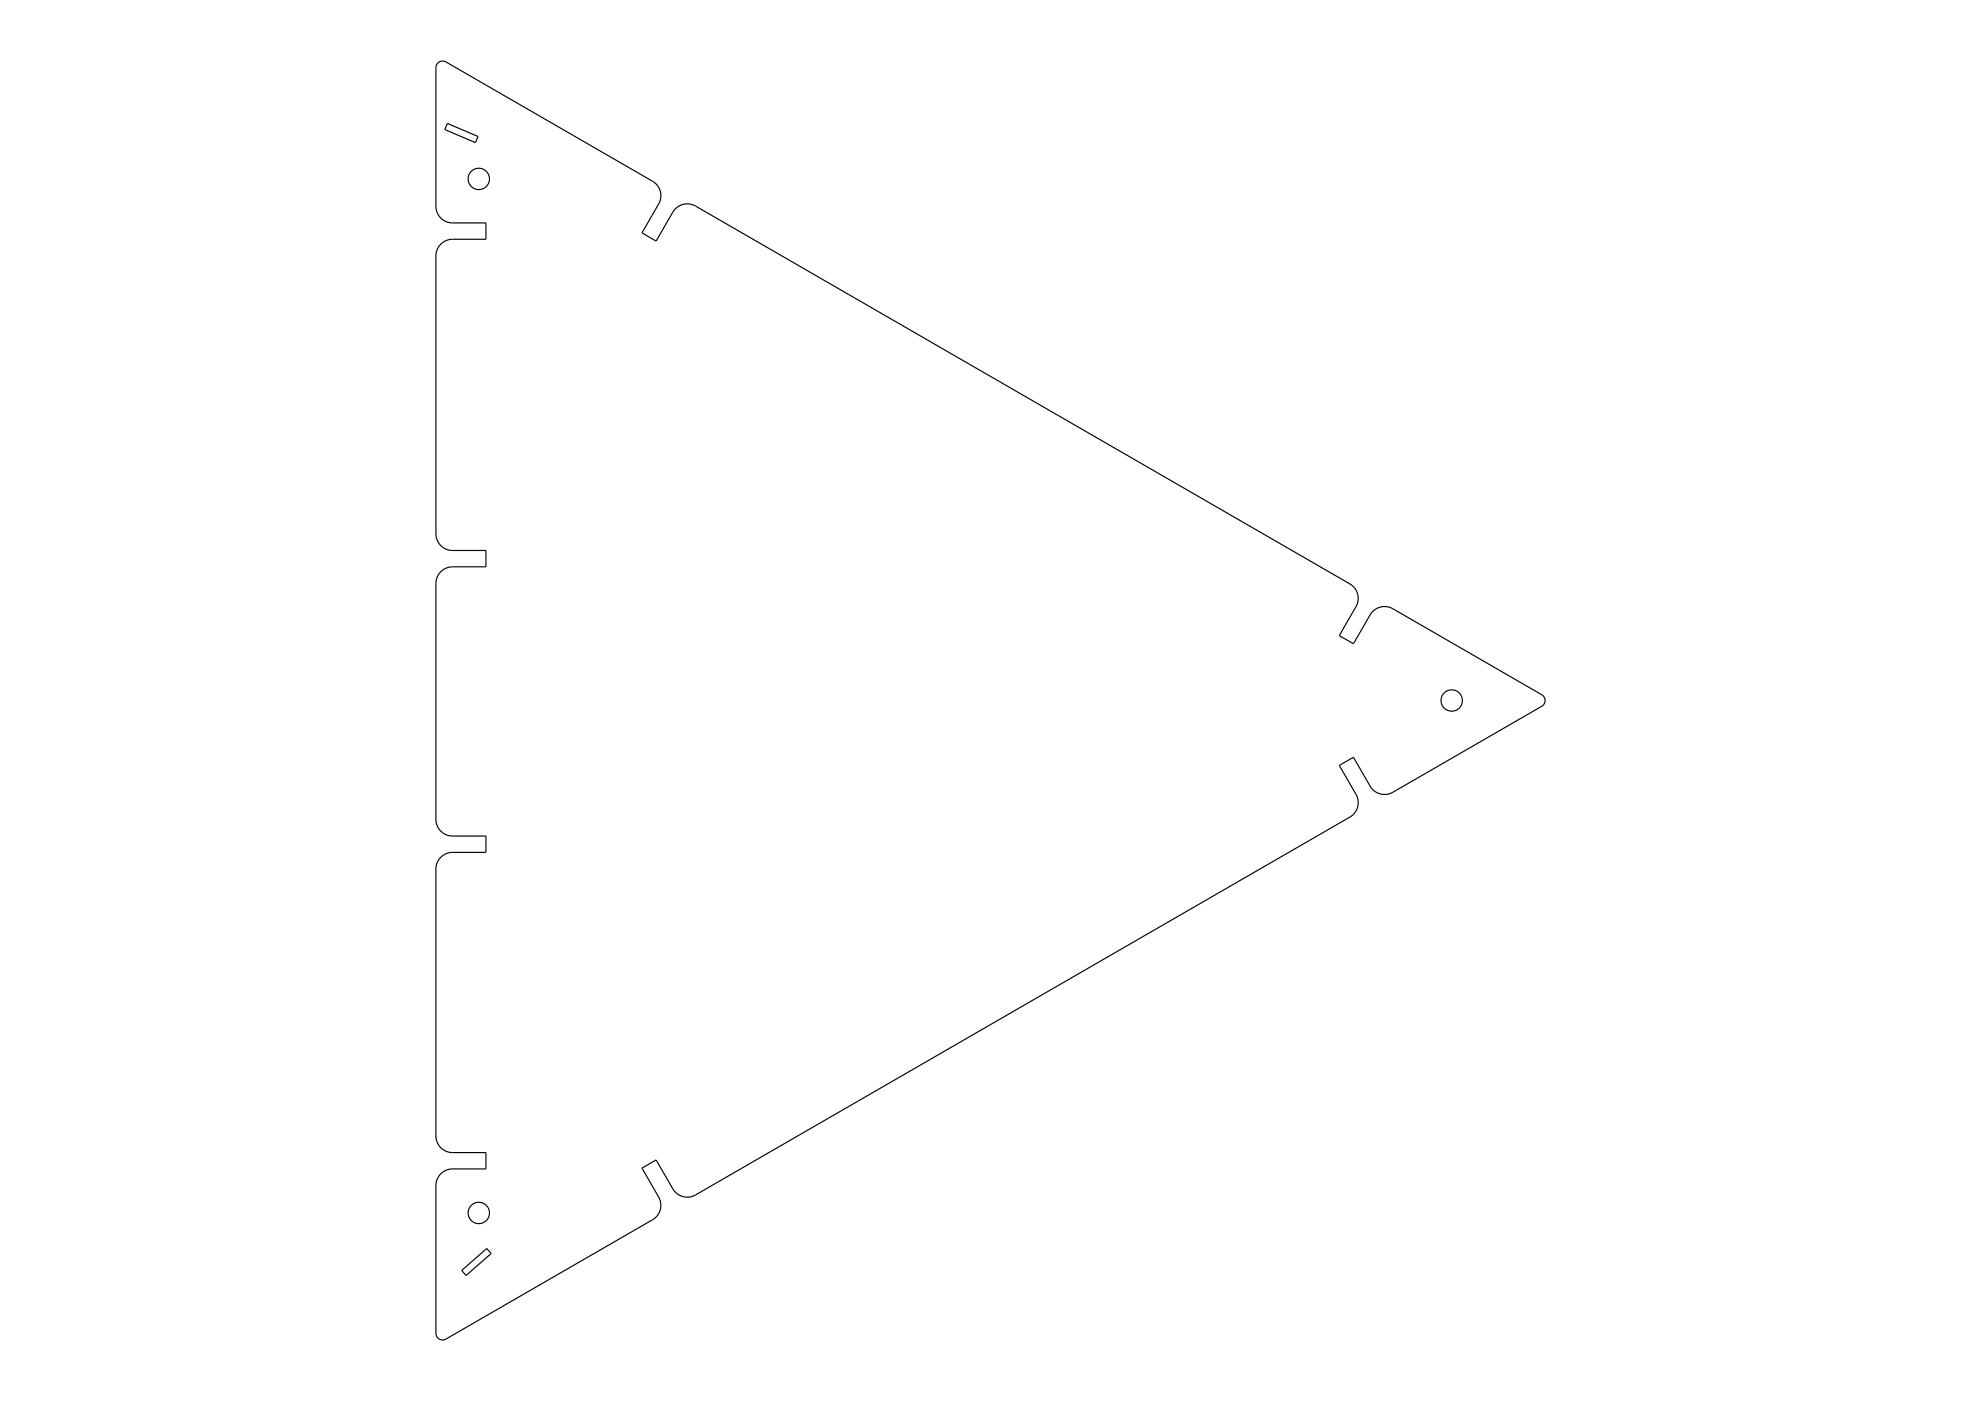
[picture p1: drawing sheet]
<svg xmlns="http://www.w3.org/2000/svg" width="594mm" height="420mm" viewBox="0 0 594 420" stroke-linecap="round" stroke-linejoin="round" font-family="sans-serif">
<g fill="none" stroke="#000" stroke-width=".35">
<path d="M131.2 19a2 2 0 0 1 2.5-.4l62.1 35.8a5 5 0 0 1 1.7 6.8l-5 8.6 4.2 2.5 5.1-8.8a5 5 0 0 1 6.8-1.7l196.2 113.3a5 5 0 0 1 1.8 6.8l-5 8.6 4.2 2.5 5.1-8.8a5 5 0 0 1 6.8-1.7l44.8 25.9a2 2 0 0 1-.2 3.3l-44.7 25.9a5 5 0 0 1-6.8-1.9l-5-8.7-4.2 2.5 5 8.7a5 5 0 0 1-1.8 6.8l-196.3 113.3a5 5 0 0 1-6.8-1.9l-5-8.7-4.2 2.5 5 8.7a5 5 0 0 1-1.8 6.8l-62.2 35.8a2 2 0 0 1-2.8-1.8v-44.4a5 5 0 0 1 5-4.9h10v-4.9h-10.1a5 5 0 0 1-4.9-5v-80.1a5 5 0 0 1 5-4.9h10v-4.9h-10.1a5 5 0 0 1-4.9-5v-70.8a5 5 0 0 1 5-4.9h10v-4.9h-10.1a5 5 0 0 1-4.9-5v-83.4a5 5 0 0 1 5-4.9h10v-4.9h-10.1a5 5 0 0 1-4.9-5v-41.5zM134.1 37l9.2 3.9-.7 1.9-9.2-4zM138.4 380.9l7.6-6.6 1.3 1.5-7.5 6.6z"/>
<circle cx="143.6" cy="53.6" r="3.2"/>
<circle cx="435.3" cy="210" r="3.2"/>
<circle cx="143.6" cy="363.6" r="3.2"/>
</g>
</svg>
